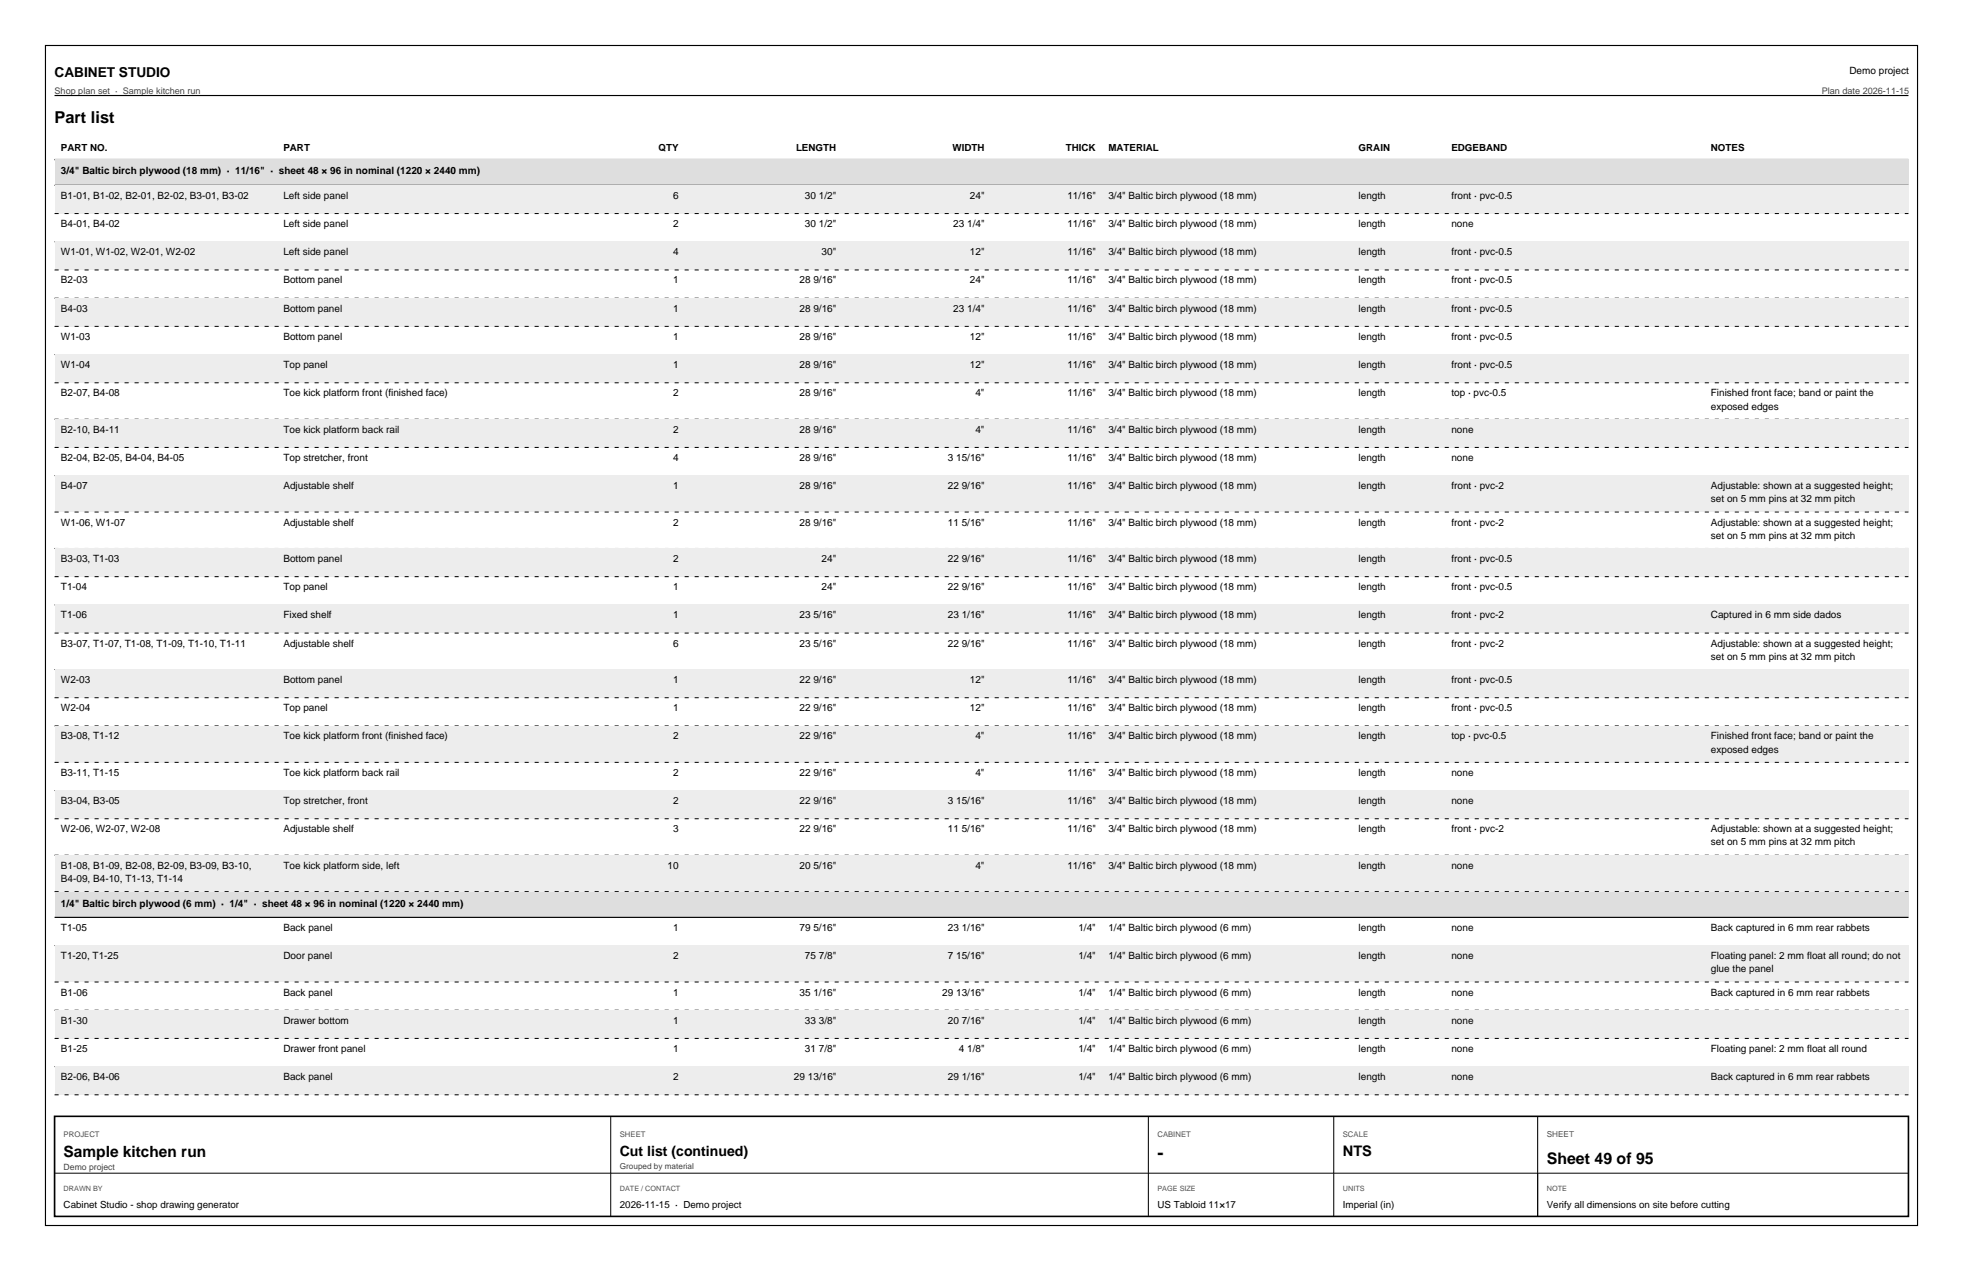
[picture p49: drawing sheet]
<svg xmlns="http://www.w3.org/2000/svg" width="432mm" height="279mm" viewBox="0 0 432 279" stroke-linecap="round" stroke-linejoin="round" font-family="sans-serif">
<defs><g id="words">
<text font-size="4" x="254.6" y="254.8">-</text>
<text font-size="3.6" x="12" y="27.1">Part list</text>
<text font-size="3.5" x="340.2" y="256">Sheet 49 of 95</text>
<text font-size="3.4" x="14" y="254.3">Sample kitchen run</text>
<text font-size="3.2" x="295.4" y="254.1">NTS</text>
<text font-size="3.1" x="136.3" y="254">Cut list (continued)</text>
<text font-size="3" x="12" y="16.9">CABINET STUDIO</text>
<g font-size="2.2">
<text x="406.8" y="16.3">Demo project</text>
<text x="13.4" y="38.4">3/4&quot; Baltic birch plywood (18 mm) · 11/16&quot; · sheet 48 × 96 in nominal (1220 × 2440 mm)</text>
<text x="13.4" y="43.7">B1-01, B1-02, B2-01, B2-02, B3-01, B3-02</text>
<text x="62.3" y="43.7">Left side panel</text>
<text x="148" y="43.7">6</text>
<text x="177.1" y="43.7">30 1/2&quot;</text>
<text x="213.3" y="43.7">24&quot;</text>
<text x="234.8" y="43.7">11/16&quot;</text>
<text x="243.8" y="43.7">3/4&quot; Baltic birch plywood (18 mm)</text>
<text x="298.9" y="43.7">length</text>
<text x="319.3" y="43.7">front · pvc-0.5</text>
<text x="13.4" y="49.9">B4-01, B4-02</text>
<text x="62.3" y="49.9">Left side panel</text>
<text x="148" y="49.9">2</text>
<text x="177.1" y="49.9">30 1/2&quot;</text>
<text x="209.7" y="49.9">23 1/4&quot;</text>
<text x="234.8" y="49.9">11/16&quot;</text>
<text x="243.8" y="49.9">3/4&quot; Baltic birch plywood (18 mm)</text>
<text x="298.9" y="49.9">length</text>
<text x="319.3" y="49.9">none</text>
<text x="13.4" y="56.1">W1-01, W1-02, W2-01, W2-02</text>
<text x="62.3" y="56.1">Left side panel</text>
<text x="148" y="56.1">4</text>
<text x="180.7" y="56.1">30&quot;</text>
<text x="213.3" y="56.1">12&quot;</text>
<text x="234.8" y="56.1">11/16&quot;</text>
<text x="243.8" y="56.1">3/4&quot; Baltic birch plywood (18 mm)</text>
<text x="298.9" y="56.1">length</text>
<text x="319.3" y="56.1">front · pvc-0.5</text>
<text x="13.4" y="62.3">B2-03</text>
<text x="62.3" y="62.3">Bottom panel</text>
<text x="148" y="62.3">1</text>
<text x="175.9" y="62.3">28 9/16&quot;</text>
<text x="213.3" y="62.3">24&quot;</text>
<text x="234.8" y="62.3">11/16&quot;</text>
<text x="243.8" y="62.3">3/4&quot; Baltic birch plywood (18 mm)</text>
<text x="298.9" y="62.3">length</text>
<text x="319.3" y="62.3">front · pvc-0.5</text>
<text x="13.4" y="68.5">B4-03</text>
<text x="62.3" y="68.5">Bottom panel</text>
<text x="148" y="68.5">1</text>
<text x="175.9" y="68.5">28 9/16&quot;</text>
<text x="209.7" y="68.5">23 1/4&quot;</text>
<text x="234.8" y="68.5">11/16&quot;</text>
<text x="243.8" y="68.5">3/4&quot; Baltic birch plywood (18 mm)</text>
<text x="298.9" y="68.5">length</text>
<text x="319.3" y="68.5">front · pvc-0.5</text>
<text x="13.4" y="74.7">W1-03</text>
<text x="62.3" y="74.7">Bottom panel</text>
<text x="148" y="74.7">1</text>
<text x="175.9" y="74.7">28 9/16&quot;</text>
<text x="213.3" y="74.7">12&quot;</text>
<text x="234.8" y="74.7">11/16&quot;</text>
<text x="243.8" y="74.7">3/4&quot; Baltic birch plywood (18 mm)</text>
<text x="298.9" y="74.7">length</text>
<text x="319.3" y="74.7">front · pvc-0.5</text>
<text x="13.4" y="80.9">W1-04</text>
<text x="62.3" y="80.9">Top panel</text>
<text x="148" y="80.9">1</text>
<text x="175.9" y="80.9">28 9/16&quot;</text>
<text x="213.3" y="80.9">12&quot;</text>
<text x="234.8" y="80.9">11/16&quot;</text>
<text x="243.8" y="80.9">3/4&quot; Baltic birch plywood (18 mm)</text>
<text x="298.9" y="80.9">length</text>
<text x="319.3" y="80.9">front · pvc-0.5</text>
<text x="13.4" y="87.1">B2-07, B4-08</text>
<text x="62.3" y="87.1">Toe kick platform front (finished face)</text>
<text x="148" y="87.1">2</text>
<text x="175.9" y="87.1">28 9/16&quot;</text>
<text x="214.6" y="87.1">4&quot;</text>
<text x="234.8" y="87.1">11/16&quot;</text>
<text x="243.8" y="87.1">3/4&quot; Baltic birch plywood (18 mm)</text>
<text x="298.9" y="87.1">length</text>
<text x="319.3" y="87.1">top · pvc-0.5</text>
<text x="376.3" y="87.1">Finished front face; band or paint the</text>
<text x="13.4" y="95.1">B2-10, B4-11</text>
<text x="62.3" y="95.1">Toe kick platform back rail</text>
<text x="148" y="95.1">2</text>
<text x="175.9" y="95.1">28 9/16&quot;</text>
<text x="214.6" y="95.1">4&quot;</text>
<text x="234.8" y="95.1">11/16&quot;</text>
<text x="243.8" y="95.1">3/4&quot; Baltic birch plywood (18 mm)</text>
<text x="298.9" y="95.1">length</text>
<text x="319.3" y="95.1">none</text>
<text x="376.3" y="90">exposed edges</text>
<text x="13.4" y="101.3">B2-04, B2-05, B4-04, B4-05</text>
<text x="62.3" y="101.3">Top stretcher, front</text>
<text x="148" y="101.3">4</text>
<text x="175.9" y="101.3">28 9/16&quot;</text>
<text x="208.5" y="101.3">3 15/16&quot;</text>
<text x="234.8" y="101.3">11/16&quot;</text>
<text x="243.8" y="101.3">3/4&quot; Baltic birch plywood (18 mm)</text>
<text x="298.9" y="101.3">length</text>
<text x="319.3" y="101.3">none</text>
<text x="13.4" y="107.5">B4-07</text>
<text x="62.3" y="107.5">Adjustable shelf</text>
<text x="148" y="107.5">1</text>
<text x="175.9" y="107.5">28 9/16&quot;</text>
<text x="208.5" y="107.5">22 9/16&quot;</text>
<text x="234.8" y="107.5">11/16&quot;</text>
<text x="243.8" y="107.5">3/4&quot; Baltic birch plywood (18 mm)</text>
<text x="298.9" y="107.5">length</text>
<text x="319.3" y="107.5">front · pvc-2</text>
<text x="376.3" y="107.5">Adjustable: shown at a suggested height;</text>
<text x="376.3" y="110.4">set on 5 mm pins at 32 mm pitch</text>
<text x="13.4" y="115.5">W1-06, W1-07</text>
<text x="62.3" y="115.5">Adjustable shelf</text>
<text x="148" y="115.5">2</text>
<text x="175.9" y="115.5">28 9/16&quot;</text>
<text x="208.5" y="115.5">11 5/16&quot;</text>
<text x="234.8" y="115.5">11/16&quot;</text>
<text x="243.8" y="115.5">3/4&quot; Baltic birch plywood (18 mm)</text>
<text x="298.9" y="115.5">length</text>
<text x="319.3" y="115.5">front · pvc-2</text>
<text x="376.3" y="115.5">Adjustable: shown at a suggested height;</text>
<text x="376.3" y="118.4">set on 5 mm pins at 32 mm pitch</text>
<text x="13.4" y="123.5">B3-03, T1-03</text>
<text x="62.3" y="123.5">Bottom panel</text>
<text x="148" y="123.5">2</text>
<text x="180.7" y="123.5">24&quot;</text>
<text x="208.5" y="123.5">22 9/16&quot;</text>
<text x="234.8" y="123.5">11/16&quot;</text>
<text x="243.8" y="123.5">3/4&quot; Baltic birch plywood (18 mm)</text>
<text x="298.9" y="123.5">length</text>
<text x="319.3" y="123.5">front · pvc-0.5</text>
<text x="13.4" y="129.7">T1-04</text>
<text x="62.3" y="129.7">Top panel</text>
<text x="148" y="129.7">1</text>
<text x="180.7" y="129.7">24&quot;</text>
<text x="208.5" y="129.7">22 9/16&quot;</text>
<text x="234.8" y="129.7">11/16&quot;</text>
<text x="243.8" y="129.7">3/4&quot; Baltic birch plywood (18 mm)</text>
<text x="298.9" y="129.7">length</text>
<text x="319.3" y="129.7">front · pvc-0.5</text>
<text x="13.4" y="135.9">T1-06</text>
<text x="62.3" y="135.9">Fixed shelf</text>
<text x="148" y="135.9">1</text>
<text x="175.9" y="135.9">23 5/16&quot;</text>
<text x="208.5" y="135.9">23 1/16&quot;</text>
<text x="234.8" y="135.9">11/16&quot;</text>
<text x="243.8" y="135.9">3/4&quot; Baltic birch plywood (18 mm)</text>
<text x="298.9" y="135.9">length</text>
<text x="319.3" y="135.9">front · pvc-2</text>
<text x="376.3" y="135.9">Captured in 6 mm side dados</text>
<text x="13.4" y="142.1">B3-07, T1-07, T1-08, T1-09, T1-10, T1-11</text>
<text x="62.3" y="142.1">Adjustable shelf</text>
<text x="148" y="142.1">6</text>
<text x="175.9" y="142.1">23 5/16&quot;</text>
<text x="208.5" y="142.1">22 9/16&quot;</text>
<text x="234.8" y="142.1">11/16&quot;</text>
<text x="243.8" y="142.1">3/4&quot; Baltic birch plywood (18 mm)</text>
<text x="298.9" y="142.1">length</text>
<text x="319.3" y="142.1">front · pvc-2</text>
<text x="376.3" y="142.1">Adjustable: shown at a suggested height;</text>
<text x="376.3" y="145">set on 5 mm pins at 32 mm pitch</text>
<text x="13.4" y="150.1">W2-03</text>
<text x="62.3" y="150.1">Bottom panel</text>
<text x="148" y="150.1">1</text>
<text x="175.9" y="150.1">22 9/16&quot;</text>
<text x="213.3" y="150.1">12&quot;</text>
<text x="234.8" y="150.1">11/16&quot;</text>
<text x="243.8" y="150.1">3/4&quot; Baltic birch plywood (18 mm)</text>
<text x="298.9" y="150.1">length</text>
<text x="319.3" y="150.1">front · pvc-0.5</text>
<text x="13.4" y="156.3">W2-04</text>
<text x="62.3" y="156.3">Top panel</text>
<text x="148" y="156.3">1</text>
<text x="175.9" y="156.3">22 9/16&quot;</text>
<text x="213.3" y="156.3">12&quot;</text>
<text x="234.8" y="156.3">11/16&quot;</text>
<text x="243.8" y="156.3">3/4&quot; Baltic birch plywood (18 mm)</text>
<text x="298.9" y="156.3">length</text>
<text x="319.3" y="156.3">front · pvc-0.5</text>
<text x="13.4" y="162.5">B3-08, T1-12</text>
<text x="62.3" y="162.5">Toe kick platform front (finished face)</text>
<text x="148" y="162.5">2</text>
<text x="175.9" y="162.5">22 9/16&quot;</text>
<text x="214.6" y="162.5">4&quot;</text>
<text x="234.8" y="162.5">11/16&quot;</text>
<text x="243.8" y="162.5">3/4&quot; Baltic birch plywood (18 mm)</text>
<text x="298.9" y="162.5">length</text>
<text x="319.3" y="162.5">top · pvc-0.5</text>
<text x="376.3" y="162.5">Finished front face; band or paint the</text>
<text x="376.3" y="165.5">exposed edges</text>
<text x="13.4" y="170.6">B3-11, T1-15</text>
<text x="62.3" y="170.6">Toe kick platform back rail</text>
<text x="148" y="170.6">2</text>
<text x="175.9" y="170.6">22 9/16&quot;</text>
<text x="214.6" y="170.6">4&quot;</text>
<text x="234.8" y="170.6">11/16&quot;</text>
<text x="243.8" y="170.6">3/4&quot; Baltic birch plywood (18 mm)</text>
<text x="298.9" y="170.6">length</text>
<text x="319.3" y="170.6">none</text>
<text x="13.4" y="176.8">B3-04, B3-05</text>
<text x="62.3" y="176.8">Top stretcher, front</text>
<text x="148" y="176.8">2</text>
<text x="175.9" y="176.8">22 9/16&quot;</text>
<text x="208.5" y="176.8">3 15/16&quot;</text>
<text x="234.8" y="176.8">11/16&quot;</text>
<text x="243.8" y="176.8">3/4&quot; Baltic birch plywood (18 mm)</text>
<text x="298.9" y="176.8">length</text>
<text x="319.3" y="176.8">none</text>
<text x="13.4" y="183">W2-06, W2-07, W2-08</text>
<text x="62.3" y="183">Adjustable shelf</text>
<text x="148" y="183">3</text>
<text x="175.9" y="183">22 9/16&quot;</text>
<text x="208.5" y="183">11 5/16&quot;</text>
<text x="234.8" y="183">11/16&quot;</text>
<text x="243.8" y="183">3/4&quot; Baltic birch plywood (18 mm)</text>
<text x="298.9" y="183">length</text>
<text x="319.3" y="183">front · pvc-2</text>
<text x="376.3" y="183">Adjustable: shown at a suggested height;</text>
<text x="376.3" y="185.9">set on 5 mm pins at 32 mm pitch</text>
<text x="13.4" y="191">B1-08, B1-09, B2-08, B2-09, B3-09, B3-10,</text>
<text x="62.3" y="191">Toe kick platform side, left</text>
<text x="146.8" y="191">10</text>
<text x="175.9" y="191">20 5/16&quot;</text>
<text x="214.6" y="191">4&quot;</text>
<text x="234.8" y="191">11/16&quot;</text>
<text x="243.8" y="191">3/4&quot; Baltic birch plywood (18 mm)</text>
<text x="298.9" y="191">length</text>
<text x="319.3" y="191">none</text>
<text x="13.4" y="193.9">B4-09, B4-10, T1-13, T1-14</text>
<text x="13.4" y="199.3">1/4&quot; Baltic birch plywood (6 mm) · 1/4&quot; · sheet 48 × 96 in nominal (1220 × 2440 mm)</text>
<text x="13.4" y="204.6">T1-05</text>
<text x="62.3" y="204.6">Back panel</text>
<text x="148" y="204.6">1</text>
<text x="175.9" y="204.6">79 5/16&quot;</text>
<text x="208.5" y="204.6">23 1/16&quot;</text>
<text x="237.2" y="204.6">1/4&quot;</text>
<text x="243.8" y="204.6">1/4&quot; Baltic birch plywood (6 mm)</text>
<text x="298.9" y="204.6">length</text>
<text x="319.3" y="204.6">none</text>
<text x="376.3" y="204.6">Back captured in 6 mm rear rabbets</text>
<text x="13.4" y="210.8">T1-20, T1-25</text>
<text x="62.3" y="210.8">Door panel</text>
<text x="148" y="210.8">2</text>
<text x="177.1" y="210.8">75 7/8&quot;</text>
<text x="208.5" y="210.8">7 15/16&quot;</text>
<text x="237.2" y="210.8">1/4&quot;</text>
<text x="243.8" y="210.8">1/4&quot; Baltic birch plywood (6 mm)</text>
<text x="298.9" y="210.8">length</text>
<text x="319.3" y="210.8">none</text>
<text x="376.3" y="210.8">Floating panel: 2 mm float all round; do not</text>
<text x="376.3" y="213.7">glue the panel</text>
<text x="13.4" y="218.8">B1-06</text>
<text x="62.3" y="218.8">Back panel</text>
<text x="148" y="218.8">1</text>
<text x="175.9" y="218.8">35 1/16&quot;</text>
<text x="207.3" y="218.8">29 13/16&quot;</text>
<text x="237.2" y="218.8">1/4&quot;</text>
<text x="243.8" y="218.8">1/4&quot; Baltic birch plywood (6 mm)</text>
<text x="298.9" y="218.8">length</text>
<text x="319.3" y="218.8">none</text>
<text x="376.3" y="218.8">Back captured in 6 mm rear rabbets</text>
<text x="13.4" y="225">B1-30</text>
<text x="62.3" y="225">Drawer bottom</text>
<text x="148" y="225">1</text>
<text x="177.1" y="225">33 3/8&quot;</text>
<text x="208.5" y="225">20 7/16&quot;</text>
<text x="237.2" y="225">1/4&quot;</text>
<text x="243.8" y="225">1/4&quot; Baltic birch plywood (6 mm)</text>
<text x="298.9" y="225">length</text>
<text x="319.3" y="225">none</text>
<text x="13.4" y="231.2">B1-25</text>
<text x="62.3" y="231.2">Drawer front panel</text>
<text x="148" y="231.2">1</text>
<text x="177.1" y="231.2">31 7/8&quot;</text>
<text x="210.9" y="231.2">4 1/8&quot;</text>
<text x="237.2" y="231.2">1/4&quot;</text>
<text x="243.8" y="231.2">1/4&quot; Baltic birch plywood (6 mm)</text>
<text x="298.9" y="231.2">length</text>
<text x="319.3" y="231.2">none</text>
<text x="376.3" y="231.2">Floating panel: 2 mm float all round</text>
<text x="13.4" y="237.4">B2-06, B4-06</text>
<text x="62.3" y="237.4">Back panel</text>
<text x="148" y="237.4">2</text>
<text x="174.7" y="237.4">29 13/16&quot;</text>
<text x="208.5" y="237.4">29 1/16&quot;</text>
<text x="237.2" y="237.4">1/4&quot;</text>
<text x="243.8" y="237.4">1/4&quot; Baltic birch plywood (6 mm)</text>
<text x="298.9" y="237.4">length</text>
<text x="319.3" y="237.4">none</text>
<text x="376.3" y="237.4">Back captured in 6 mm rear rabbets</text>
</g>
<g font-size="2.1">
<text x="13.4" y="33.1">PART NO.</text>
<text x="62.3" y="33.1">PART</text>
<text x="144.8" y="33.1">QTY</text>
<text x="175.1" y="33.1">LENGTH</text>
<text x="209.5" y="33.1">WIDTH</text>
<text x="234.4" y="33.1">THICK</text>
<text x="243.8" y="33.1">MATERIAL</text>
<text x="298.9" y="33.1">GRAIN</text>
<text x="319.3" y="33.1">EDGEBAND</text>
<text x="376.3" y="33.1">NOTES</text>
<text x="14" y="265.6">Cabinet Studio - shop drawing generator</text>
<text x="136.3" y="265.6">2026-11-15 · Demo project</text>
<text x="254.6" y="265.6">US Tabloid 11×17</text>
<text x="295.4" y="265.6">Imperial (in)</text>
<text x="340.2" y="265.6">Verify all dimensions on site before cutting</text>
</g>
<g font-size="2" fill="#464646">
<text x="12" y="20.7">Shop plan set · Sample kitchen run</text>
<text x="400.7" y="20.7">Plan date 2026-11-15</text>
</g>
<text font-size="1.9" fill="#404040" x="14" y="257.1">Demo project</text>
<text font-size="1.8" fill="#505050" x="340.2" y="249.9">SHEET</text>
<text font-size="1.8" fill="#404040" x="136.3" y="257">Grouped by material</text>
<g font-size="1.7" fill="#505050">
<text x="14" y="249.8">PROJECT</text>
<text x="136.3" y="249.8">SHEET</text>
<text x="254.6" y="249.8">CABINET</text>
<text x="295.4" y="249.8">SCALE</text>
</g>
<g font-size="1.6" fill="#505050">
<text x="14" y="261.9">DRAWN BY</text>
<text x="136.3" y="261.9">DATE / CONTACT</text>
<text x="254.6" y="261.9">PAGE SIZE</text>
<text x="295.4" y="261.9">UNITS</text>
<text x="340.2" y="261.9">NOTE</text>
</g>
</g></defs>
<path d="M10 10h411.8v259.4h-411.8zM12 21h407.8" fill="none" stroke="#000" stroke-width=".25"/>
<path d="M12 35.1h407.8" fill="none" stroke="#000" stroke-width=".3"/>
<path d="M12 35.1h407.8v5.6h-407.8z" fill="#dedede"/>
<path d="M12 40.7h407.8" fill="none" stroke="#000" stroke-width=".25"/>
<path d="M12 40.7h407.8v6.2h-407.8z" fill="#ededed"/>
<path d="M12 46.9h407.8M12 53.1h407.8" fill="none" stroke="#000" stroke-width=".22" stroke-dasharray=".9 1.3" stroke-linecap="butt"/>
<path d="M12 53.1h407.8v6.2h-407.8z" fill="#ededed"/>
<path d="M12 59.3h407.8M12 65.5h407.8" fill="none" stroke="#000" stroke-width=".22" stroke-dasharray=".9 1.3" stroke-linecap="butt"/>
<path d="M12 65.5h407.8v6.2h-407.8z" fill="#ededed"/>
<path d="M12 71.7h407.8M12 77.9h407.8" fill="none" stroke="#000" stroke-width=".22" stroke-dasharray=".9 1.3" stroke-linecap="butt"/>
<path d="M12 77.9h407.8v6.2h-407.8z" fill="#ededed"/>
<path d="M12 84.1h407.8M12 92.2h407.8" fill="none" stroke="#000" stroke-width=".22" stroke-dasharray=".9 1.3" stroke-linecap="butt"/>
<path d="M12 92.2h407.8v6.2h-407.8z" fill="#ededed"/>
<path d="M12 98.4h407.8M12 104.6h407.8" fill="none" stroke="#000" stroke-width=".22" stroke-dasharray=".9 1.3" stroke-linecap="butt"/>
<path d="M12 104.6h407.8v8h-407.8z" fill="#ededed"/>
<path d="M12 112.6h407.8M12 120.6h407.8" fill="none" stroke="#000" stroke-width=".22" stroke-dasharray=".9 1.3" stroke-linecap="butt"/>
<path d="M12 120.6h407.8v6.2h-407.8z" fill="#ededed"/>
<path d="M12 126.8h407.8M12 133h407.8" fill="none" stroke="#000" stroke-width=".22" stroke-dasharray=".9 1.3" stroke-linecap="butt"/>
<path d="M12 133h407.8v6.2h-407.8z" fill="#ededed"/>
<path d="M12 139.2h407.8M12 147.2h407.8" fill="none" stroke="#000" stroke-width=".22" stroke-dasharray=".9 1.3" stroke-linecap="butt"/>
<path d="M12 147.2h407.8v6.2h-407.8z" fill="#ededed"/>
<path d="M12 153.4h407.8M12 159.6h407.8" fill="none" stroke="#000" stroke-width=".22" stroke-dasharray=".9 1.3" stroke-linecap="butt"/>
<path d="M12 159.6h407.8v8h-407.8z" fill="#ededed"/>
<path d="M12 167.6h407.8M12 173.8h407.8" fill="none" stroke="#000" stroke-width=".22" stroke-dasharray=".9 1.3" stroke-linecap="butt"/>
<path d="M12 173.8h407.8v6.2h-407.8z" fill="#ededed"/>
<path d="M12 180h407.8M12 188h407.8" fill="none" stroke="#000" stroke-width=".22" stroke-dasharray=".9 1.3" stroke-linecap="butt"/>
<path d="M12 188h407.8v8h-407.8z" fill="#ededed"/>
<path d="M12 196h407.8" fill="none" stroke="#000" stroke-width=".22" stroke-dasharray=".9 1.3" stroke-linecap="butt"/>
<path d="M12 196h407.8v5.7h-407.8z" fill="#dedede"/>
<path d="M12 201.7h407.8" fill="none" stroke="#000" stroke-width=".25"/>
<path d="M12 207.9h407.8" fill="none" stroke="#000" stroke-width=".22" stroke-dasharray=".9 1.3" stroke-linecap="butt"/>
<path d="M12 207.9h407.8v8h-407.8z" fill="#ededed"/>
<path d="M12 215.9h407.8M12 222.1h407.8" fill="none" stroke="#000" stroke-width=".22" stroke-dasharray=".9 1.3" stroke-linecap="butt"/>
<path d="M12 222.1h407.8v6.2h-407.8z" fill="#ededed"/>
<path d="M12 228.3h407.8M12 234.5h407.8" fill="none" stroke="#000" stroke-width=".22" stroke-dasharray=".9 1.3" stroke-linecap="butt"/>
<path d="M12 234.5h407.8v6.2h-407.8z" fill="#ededed"/>
<path d="M12 240.7h407.8" fill="none" stroke="#000" stroke-width=".22" stroke-dasharray=".9 1.3" stroke-linecap="butt"/>
<path d="M12 245.4h407.8v22h-407.8z" fill="none" stroke="#000" stroke-width=".35"/>
<path d="M12 245.4v22M12 257.9h407.8M134.3 245.4v22M252.6 245.4v22M293.4 245.4v22M338.2 245.4v22" fill="none" stroke="#000" stroke-width=".22"/>
<use href="#words"/>
</svg>
